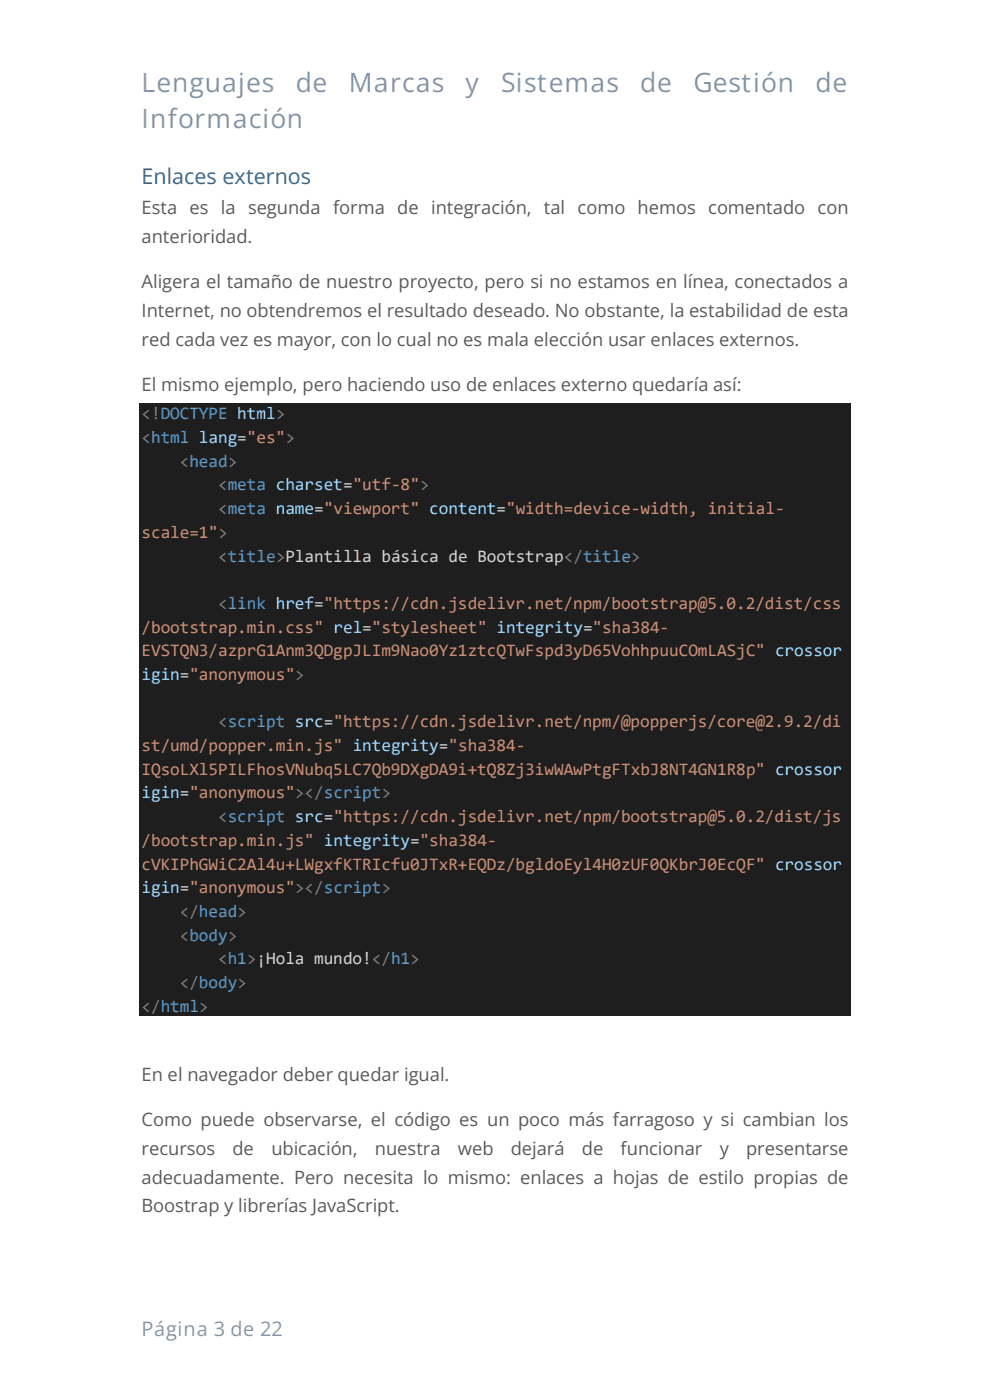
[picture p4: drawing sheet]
<svg xmlns="http://www.w3.org/2000/svg" width="210mm" height="297mm" viewBox="0 0 210 297" stroke-linecap="round" stroke-linejoin="round" font-family="sans-serif">
<defs><g id="words">
<g font-size="5.6" fill="#8595aa">
<text x="30" y="19.5">Lenguajes</text>
<text x="62.7" y="19.5">de</text>
<text x="74" y="19.5">Marcas</text>
<text x="98.7" y="19.5">y</text>
<text x="106.3" y="19.5">Sistemas</text>
<text x="135.8" y="19.5">de</text>
<text x="147.1" y="19.5">Gestión</text>
<text x="173" y="19.5">de</text>
<text x="30" y="27.2">Información</text>
</g>
<text font-size="4.6" fill="#365f91" x="30" y="39.1">Enlaces externos</text>
<text font-size="4.2" fill="#8595aa" x="30" y="283.3">Página 3 de 22</text>
<g font-size="3.9" fill="#5a5a5a">
<text x="30" y="45.5">Esta es la segunda forma de integración, tal como hemos comentado con</text>
<text x="30" y="51.6">anterioridad.</text>
<text x="30" y="61.2">Aligera el tamaño de nuestro proyecto, pero si no estamos en línea, conectados a</text>
<text x="30" y="67.2">Internet, no obtendremos el resultado deseado. No obstante, la estabilidad de esta</text>
<text x="30" y="73.3">red cada vez es mayor, con lo cual no es mala elección usar enlaces externos.</text>
<text x="30" y="82.9">El mismo ejemplo, pero haciendo uso de enlaces externo quedaría así:</text>
<text x="30" y="229.4">En el navegador deber quedar igual.</text>
<text x="30" y="239">Como puede observarse, el código es un poco más farragoso y si cambian los</text>
<text x="30" y="245">recursos</text>
<text x="49.4" y="245">de</text>
<text x="57.6" y="245">ubicación,</text>
<text x="79.5" y="245">nuestra</text>
<text x="97.1" y="245">web</text>
<text x="108.4" y="245">dejará</text>
<text x="123.5" y="245">de</text>
<text x="131.7" y="245">funcionar</text>
<text x="152.7" y="245">y</text>
<text x="158.3" y="245">presentarse</text>
<text x="30" y="251.1">adecuadamente. Pero necesita lo mismo: enlaces a hojas de estilo propias de</text>
<text x="30" y="257.2">Boostrap y librerías JavaScript.</text>
</g>
<g font-size="3.7" fill="#808080">
<text x="30" y="89">&lt;!DOCTYPE html&gt;</text>
<text x="30" y="94">&lt;html lang=&quot;es&quot;&gt;</text>
<text x="38.1" y="99">&lt;head&gt;</text>
<text x="46.3" y="104">&lt;meta charset=&quot;utf-8&quot;&gt;</text>
<text x="46.3" y="109.1">&lt;meta name=&quot;viewport&quot; content=&quot;width=device-width, initial-</text>
<text x="46.3" y="119.1">&lt;title&gt;Plantilla básica de Bootstrap&lt;/title&gt;</text>
<text x="46.3" y="129.2">&lt;link href=&quot;https://cdn.jsdelivr.net/npm/bootstrap@5.0.2/dist/css</text>
<text x="46.3" y="154.3">&lt;script src=&quot;https://cdn.jsdelivr.net/npm/@popperjs/core@2.9.2/di</text>
<text x="46.3" y="174.4">&lt;script src=&quot;https://cdn.jsdelivr.net/npm/bootstrap@5.0.2/dist/js</text>
<text x="38.1" y="194.5">&lt;/head&gt;</text>
<text x="38.1" y="199.6">&lt;body&gt;</text>
<text x="38.1" y="209.6">&lt;/body&gt;</text>
<text x="46.3" y="204.6">&lt;h1&gt;¡Hola mundo!&lt;/h1&gt;</text>
<text x="30" y="214.7">&lt;/html&gt;</text>
</g>
<g font-size="3.7" fill="#ce9178">
<text x="30" y="114.1">scale=1&quot;&gt;</text>
<text x="30" y="134.2">/bootstrap.min.css&quot; rel=&quot;stylesheet&quot; integrity=&quot;sha384-</text>
<text x="30" y="139.3">EVSTQN3/azprG1Anm3QDgpJLIm9Nao0Yz1ztcQTwFspd3yD65VohhpuuCOmLASjC&quot; crossor</text>
<text x="30" y="159.4">st/umd/popper.min.js&quot; integrity=&quot;sha384-</text>
<text x="30" y="164.4">IQsoLXl5PILFhosVNubq5LC7Qb9DXgDA9i+tQ8Zj3iwWAwPtgFTxbJ8NT4GN1R8p&quot; crossor</text>
<text x="30" y="179.5">/bootstrap.min.js&quot; integrity=&quot;sha384-</text>
<text x="30" y="184.5">cVKIPhGWiC2Al4u+LWgxfKTRIcfu0JTxR+EQDz/bgldoEyl4H0zUF0QKbrJ0EcQF&quot; crossor</text>
</g>
<g font-size="3.7" fill="#9cdcfe">
<text x="30" y="144.3">igin=&quot;anonymous&quot;&gt;</text>
<text x="30" y="169.4">igin=&quot;anonymous&quot;&gt;&lt;/script&gt;</text>
<text x="30" y="189.5">igin=&quot;anonymous&quot;&gt;&lt;/script&gt;</text>
</g>
</g></defs>
<g fill="#1e1e1e">
<path d="M29.5 85.5h151v4.4h-151z" fill-rule="evenodd"/>
<path d="M29.5 89.9h151v5h-151z" fill-rule="evenodd"/>
<path d="M29.5 94.9h151v5.1h-151z" fill-rule="evenodd"/>
<path d="M29.5 100h151v5h-151z" fill-rule="evenodd"/>
<path d="M29.5 105h151v5h-151z" fill-rule="evenodd"/>
<path d="M29.5 110h151v5h-151z" fill-rule="evenodd"/>
<path d="M29.5 115h151v5.1h-151z" fill-rule="evenodd"/>
<path d="M29.5 120.1h151v5h-151z" fill-rule="evenodd"/>
<path d="M29.5 125.1h151v5h-151z" fill-rule="evenodd"/>
<path d="M29.5 130.1h151v5h-151z" fill-rule="evenodd"/>
<path d="M29.5 135.1h151v5.1h-151z" fill-rule="evenodd"/>
<path d="M29.5 140.2h151v5h-151z" fill-rule="evenodd"/>
<path d="M29.5 145.2h151v5h-151z" fill-rule="evenodd"/>
<path d="M29.5 150.2h151v5.1h-151z" fill-rule="evenodd"/>
<path d="M29.5 155.3h151v5h-151z" fill-rule="evenodd"/>
<path d="M29.5 160.3h151v5h-151z" fill-rule="evenodd"/>
<path d="M29.5 165.3h151v5h-151z" fill-rule="evenodd"/>
<path d="M29.5 170.3h151v5.1h-151z" fill-rule="evenodd"/>
<path d="M29.5 175.4h151v5h-151z" fill-rule="evenodd"/>
<path d="M29.5 180.4h151v5h-151z" fill-rule="evenodd"/>
<path d="M29.5 185.4h151v5h-151z" fill-rule="evenodd"/>
<path d="M29.5 190.4h151v5.1h-151z" fill-rule="evenodd"/>
<path d="M29.5 195.5h151v5h-151z" fill-rule="evenodd"/>
<path d="M29.5 200.5h151v5h-151z" fill-rule="evenodd"/>
<path d="M29.5 205.5h151v5.1h-151z" fill-rule="evenodd"/>
<path d="M29.5 210.6h151v5h-151z" fill-rule="evenodd"/>
</g>
<use href="#words"/>
</svg>
